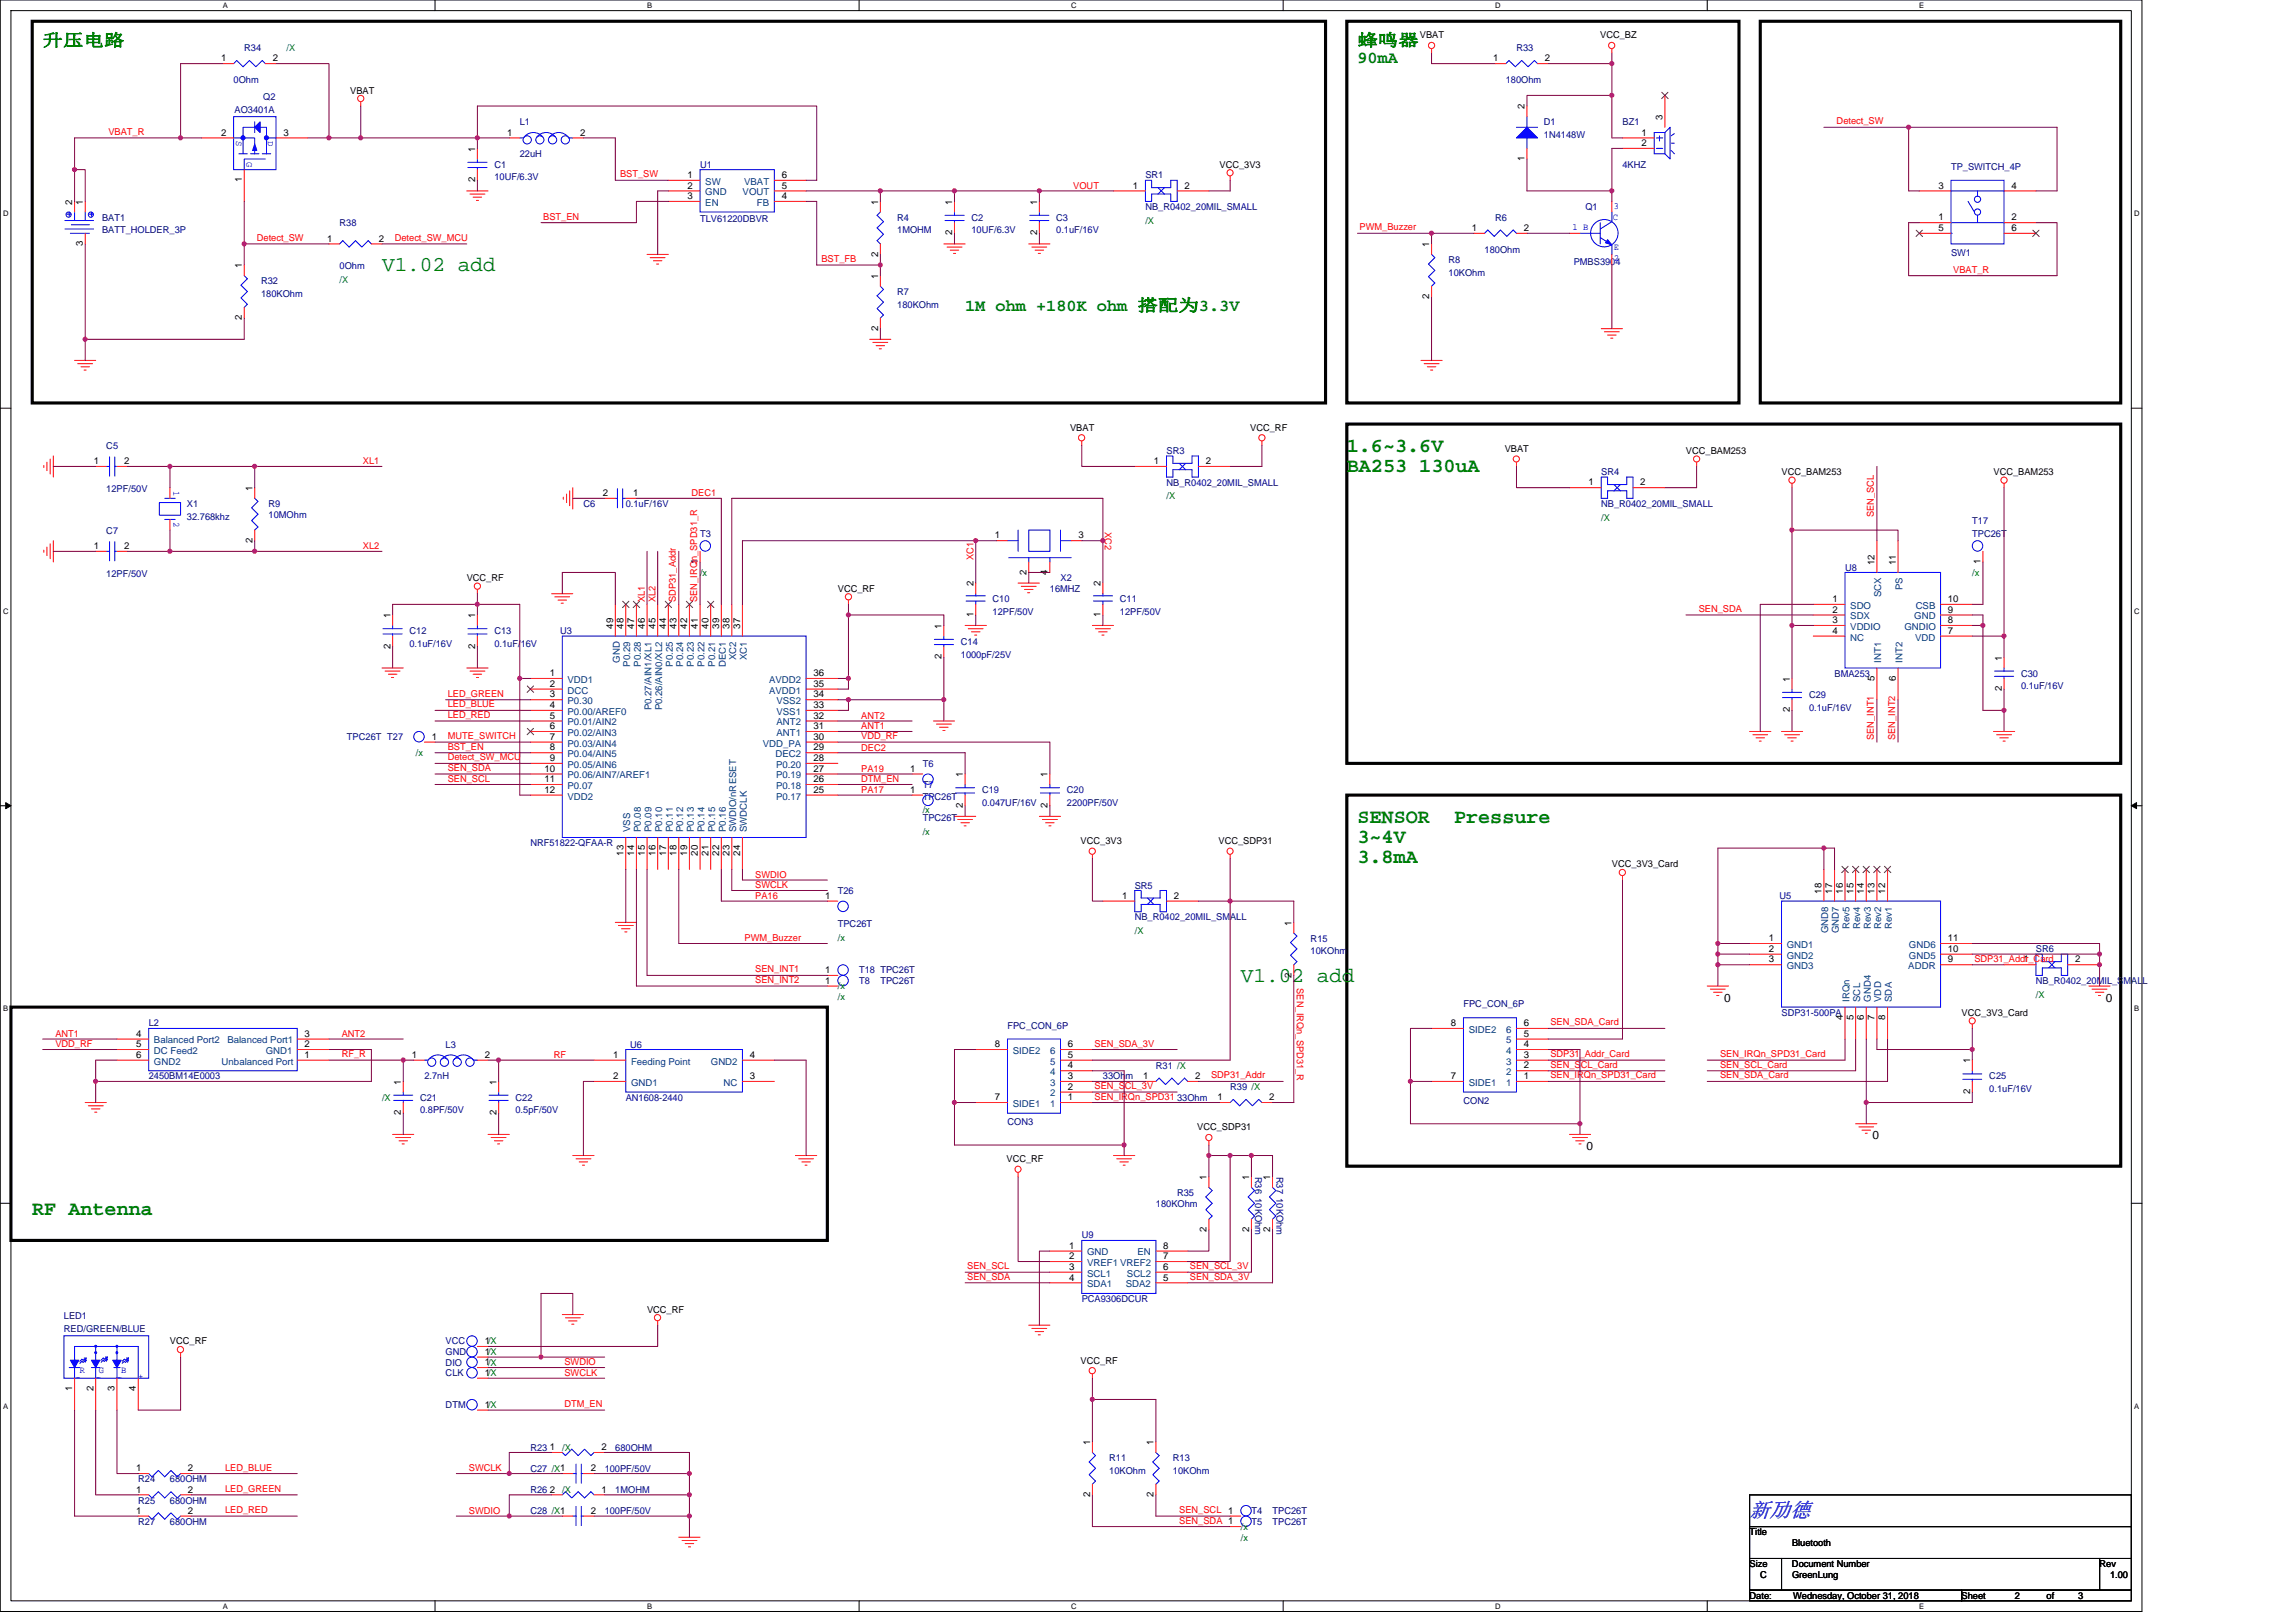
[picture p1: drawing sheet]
<svg xmlns="http://www.w3.org/2000/svg" width="297mm" height="210mm" viewBox="0 0 297 210" stroke-linecap="round" stroke-linejoin="round" font-family="sans-serif">
<defs><g id="words">
<text font-size="2.8" fill="#0080ff" x="226.4" y="196.3">新劢德</text>
<g font-size="2.7" fill="#008000">
<text x="49.4" y="35.1">V1.02 add</text>
<text x="160.5" y="127">V1.02 add</text>
</g>
<g font-size="2.6" fill="#008000">
<text x="174.2" y="58.4">1.6~3.6V</text>
<text x="174.2" y="61">BA253 130uA</text>
<text x="175.6" y="106.4">SENSOR</text>
<text x="188.1" y="106.4">Pressure</text>
<text x="175.6" y="109">3~4V</text>
<text x="175.6" y="111.6">3.8mA</text>
<text x="4.2" y="157.2">RF Antenna</text>
</g>
<g font-size="2.2" fill="#008000">
<text x="5.5" y="5.9">升压电路</text>
<text x="175.6" y="5.9">蜂鸣器</text>
<text x="175.6" y="8.1">90mA</text>
<text x="124.9" y="40.2">1M ohm +180K ohm 搭配为3.3V</text>
</g>
<g font-size="1.5">
<text x="223.1" y="129.6">0</text>
<text x="272.4" y="129.6">0</text>
<text x="205.2" y="148.8">0</text>
<text x="242.3" y="147.4">0</text>
</g>
<g font-size="1.2">
<text x="183.7" y="5">VBAT</text>
<text x="207" y="5">VCC_BZ</text>
<text x="28.6" y="7.9">1</text>
<text x="35.3" y="7.9">2</text>
<text x="193.2" y="7.9">1</text>
<text x="199.9" y="7.9">2</text>
<text x="28.6" y="17.5">2</text>
<text x="36.7" y="17.5">3</text>
<text x="45.3" y="12.1">VBAT</text>
<text x="65.6" y="17.5">1</text>
<text x="75.1" y="17.5">2</text>
<text x="197.2" y="14.1" transform="rotate(-90 197.2 14.1)">2</text>
<text x="212.4" y="17.5">1</text>
<text x="215.1" y="15.5" transform="rotate(-90 215.1 15.5)">3</text>
<text x="31.3" y="23.6" transform="rotate(-90 31.3 23.6)">1</text>
<text x="61.5" y="23.6" transform="rotate(-90 61.5 23.6)">2</text>
<text x="61.5" y="19.6" transform="rotate(-90 61.5 19.6)">1</text>
<text x="88.9" y="23">1</text>
<text x="101.1" y="23">6</text>
<text x="157.8" y="21.7">VCC_3V3</text>
<text x="197.2" y="20.8" transform="rotate(-90 197.2 20.8)">1</text>
<text x="212.4" y="18.9">2</text>
<text x="9.4" y="26.5" transform="rotate(-90 9.4 26.5)">2</text>
<text x="10.7" y="26.5" transform="rotate(-90 10.7 26.5)">1</text>
<text x="88.9" y="24.4">2</text>
<text x="88.9" y="25.8">3</text>
<text x="101.1" y="24.4">5</text>
<text x="101.1" y="25.8">4</text>
<text x="113.6" y="26.5" transform="rotate(-90 113.6 26.5)">1</text>
<text x="123.2" y="26.5" transform="rotate(-90 123.2 26.5)">1</text>
<text x="134.2" y="26.5" transform="rotate(-90 134.2 26.5)">1</text>
<text x="146.6" y="24.4">1</text>
<text x="153.2" y="24.4">2</text>
<text x="190.4" y="29.9">1</text>
<text x="197.1" y="29.9">2</text>
<text x="250.8" y="28.5">1</text>
<text x="250.8" y="24.4">3</text>
<text x="250.8" y="29.9">5</text>
<text x="260.2" y="28.5">2</text>
<text x="260.2" y="24.4">4</text>
<text x="260.2" y="29.9">6</text>
<text x="10.7" y="31.8" transform="rotate(-90 10.7 31.8)">3</text>
<text x="31.3" y="34.7" transform="rotate(-90 31.3 34.7)">1</text>
<text x="42.3" y="31.3">1</text>
<text x="49" y="31.3">2</text>
<text x="113.6" y="33.2" transform="rotate(-90 113.6 33.2)">2</text>
<text x="123.2" y="30.5" transform="rotate(-90 123.2 30.5)">2</text>
<text x="134.2" y="30.5" transform="rotate(-90 134.2 30.5)">2</text>
<text x="184.9" y="32" transform="rotate(-90 184.9 32)">1</text>
<text x="31.3" y="41.4" transform="rotate(-90 31.3 41.4)">2</text>
<text x="113.6" y="36.1" transform="rotate(-90 113.6 36.1)">1</text>
<text x="184.9" y="38.7" transform="rotate(-90 184.9 38.7)">2</text>
<text x="113.6" y="42.8" transform="rotate(-90 113.6 42.8)">2</text>
<text x="138.4" y="55.7">VBAT</text>
<text x="161.8" y="55.7">VCC_RF</text>
<text x="194.7" y="58.5">VBAT</text>
<text x="218.1" y="58.7">VCC_BAM253</text>
<text x="12.1" y="60">1</text>
<text x="16.1" y="60">2</text>
<text x="32.7" y="63.5" transform="rotate(-90 32.7 63.5)">1</text>
<text x="78" y="64.2">2</text>
<text x="81.9" y="64.2">1</text>
<text x="149.3" y="60">1</text>
<text x="156" y="60">2</text>
<text x="205.5" y="62.8">1</text>
<text x="212.2" y="62.8">2</text>
<text x="230.5" y="61.5">VCC_BAM253</text>
<text x="257.9" y="61.5">VCC_BAM253</text>
<text x="12.1" y="71">1</text>
<text x="16.1" y="71">2</text>
<text x="32.7" y="70.2" transform="rotate(-90 32.7 70.2)">2</text>
<text x="128.7" y="69.7">1</text>
<text x="139.5" y="69.7">3</text>
<text x="60.4" y="75.2">VCC_RF</text>
<text x="90.3" y="73" transform="rotate(-90 90.3 73)">1</text>
<text x="108.4" y="76.6">VCC_RF</text>
<text x="125.9" y="75.9" transform="rotate(-90 125.9 75.9)">2</text>
<text x="132.8" y="74.4" transform="rotate(-90 132.8 74.4)">2</text>
<text x="135.5" y="74.4" transform="rotate(-90 135.5 74.4)">4</text>
<text x="142.4" y="75.9" transform="rotate(-90 142.4 75.9)">2</text>
<text x="237.1" y="77.9">1</text>
<text x="242.5" y="73.1" transform="rotate(-90 242.5 73.1)">12</text>
<text x="245.3" y="73.1" transform="rotate(-90 245.3 73.1)">11</text>
<text x="252" y="77.9">10</text>
<text x="256.2" y="73" transform="rotate(-90 256.2 73)">1</text>
<text x="50.5" y="83.9" transform="rotate(-90 50.5 83.9)">2</text>
<text x="50.5" y="80" transform="rotate(-90 50.5 80)">1</text>
<text x="61.5" y="83.9" transform="rotate(-90 61.5 83.9)">2</text>
<text x="61.5" y="80" transform="rotate(-90 61.5 80)">1</text>
<text x="79.3" y="81.3" transform="rotate(-90 79.3 81.3)">49</text>
<text x="80.7" y="81.3" transform="rotate(-90 80.7 81.3)">48</text>
<text x="82" y="81.3" transform="rotate(-90 82 81.3)">47</text>
<text x="83.4" y="81.3" transform="rotate(-90 83.4 81.3)">46</text>
<text x="84.8" y="81.3" transform="rotate(-90 84.8 81.3)">45</text>
<text x="86.2" y="81.3" transform="rotate(-90 86.2 81.3)">44</text>
<text x="87.5" y="81.3" transform="rotate(-90 87.5 81.3)">43</text>
<text x="88.9" y="81.3" transform="rotate(-90 88.9 81.3)">42</text>
<text x="90.3" y="81.3" transform="rotate(-90 90.3 81.3)">41</text>
<text x="91.6" y="81.3" transform="rotate(-90 91.6 81.3)">40</text>
<text x="93" y="81.3" transform="rotate(-90 93 81.3)">39</text>
<text x="94.4" y="81.3" transform="rotate(-90 94.4 81.3)">38</text>
<text x="95.8" y="81.3" transform="rotate(-90 95.8 81.3)">37</text>
<text x="121.8" y="81.3" transform="rotate(-90 121.8 81.3)">1</text>
<text x="125.9" y="79.8" transform="rotate(-90 125.9 79.8)">1</text>
<text x="142.4" y="79.8" transform="rotate(-90 142.4 79.8)">1</text>
<text x="237.1" y="79.3">2</text>
<text x="237.1" y="80.6">3</text>
<text x="237.1" y="82">4</text>
<text x="252" y="79.3">9</text>
<text x="252" y="80.6">8</text>
<text x="252" y="82">7</text>
<text x="71.1" y="87.5">1</text>
<text x="71.1" y="88.9">2</text>
<text x="105.2" y="88.9">35</text>
<text x="105.2" y="87.5">36</text>
<text x="121.8" y="85.3" transform="rotate(-90 121.8 85.3)">2</text>
<text x="231.5" y="88.2" transform="rotate(-90 231.5 88.2)">1</text>
<text x="242.5" y="88.1" transform="rotate(-90 242.5 88.1)">5</text>
<text x="245.3" y="88.1" transform="rotate(-90 245.3 88.1)">6</text>
<text x="259" y="89.4" transform="rotate(-90 259 89.4)">2</text>
<text x="259" y="85.5" transform="rotate(-90 259 85.5)">1</text>
<text x="55.9" y="95.7">1</text>
<text x="71.1" y="90.2">3</text>
<text x="71.1" y="91.6">4</text>
<text x="71.1" y="93">5</text>
<text x="71.1" y="94.3">6</text>
<text x="71.1" y="95.7">7</text>
<text x="105.2" y="95.7">30</text>
<text x="105.2" y="94.3">31</text>
<text x="105.2" y="93">32</text>
<text x="105.2" y="91.6">33</text>
<text x="105.2" y="90.2">34</text>
<text x="231.5" y="92.2" transform="rotate(-90 231.5 92.2)">2</text>
<text x="70.4" y="99.8">10</text>
<text x="70.4" y="101.2">11</text>
<text x="71.1" y="97.1">8</text>
<text x="71.1" y="98.5">9</text>
<text x="105.2" y="101.2">26</text>
<text x="105.2" y="99.8">27</text>
<text x="105.2" y="98.5">28</text>
<text x="105.2" y="97.1">29</text>
<text x="117.7" y="99.8">1</text>
<text x="124.6" y="100.5" transform="rotate(-90 124.6 100.5)">1</text>
<text x="135.5" y="100.5" transform="rotate(-90 135.5 100.5)">1</text>
<text x="70.4" y="102.6">12</text>
<text x="105.2" y="102.6">25</text>
<text x="117.7" y="102.6">1</text>
<text x="124.6" y="104.5" transform="rotate(-90 124.6 104.5)">2</text>
<text x="135.5" y="104.5" transform="rotate(-90 135.5 104.5)">2</text>
<text x="80.7" y="110.7" transform="rotate(-90 80.7 110.7)">13</text>
<text x="82" y="110.7" transform="rotate(-90 82 110.7)">14</text>
<text x="83.4" y="110.7" transform="rotate(-90 83.4 110.7)">15</text>
<text x="84.8" y="110.7" transform="rotate(-90 84.8 110.7)">16</text>
<text x="86.2" y="110.7" transform="rotate(-90 86.2 110.7)">17</text>
<text x="87.5" y="110.7" transform="rotate(-90 87.5 110.7)">18</text>
<text x="88.9" y="110.7" transform="rotate(-90 88.9 110.7)">19</text>
<text x="90.3" y="110.7" transform="rotate(-90 90.3 110.7)">20</text>
<text x="91.6" y="110.7" transform="rotate(-90 91.6 110.7)">21</text>
<text x="93" y="110.7" transform="rotate(-90 93 110.7)">22</text>
<text x="94.4" y="110.7" transform="rotate(-90 94.4 110.7)">23</text>
<text x="95.8" y="110.7" transform="rotate(-90 95.8 110.7)">24</text>
<text x="139.8" y="109.2">VCC_3V3</text>
<text x="157.6" y="109.2">VCC_SDP31</text>
<text x="208.5" y="112.2">VCC_3V3_Card</text>
<text x="106.8" y="116.3">1</text>
<text x="145.2" y="116.3">1</text>
<text x="151.9" y="116.3">2</text>
<text x="167.1" y="119.8" transform="rotate(-90 167.1 119.8)">1</text>
<text x="235.7" y="115.6" transform="rotate(-90 235.7 115.6)">18</text>
<text x="237" y="115.6" transform="rotate(-90 237 115.6)">17</text>
<text x="238.4" y="115.6" transform="rotate(-90 238.4 115.6)">16</text>
<text x="239.8" y="115.6" transform="rotate(-90 239.8 115.6)">15</text>
<text x="241.1" y="115.6" transform="rotate(-90 241.1 115.6)">14</text>
<text x="242.5" y="115.6" transform="rotate(-90 242.5 115.6)">13</text>
<text x="243.9" y="115.6" transform="rotate(-90 243.9 115.6)">12</text>
<text x="106.8" y="125.9">1</text>
<text x="228.9" y="121.8">1</text>
<text x="228.9" y="123.1">2</text>
<text x="228.9" y="124.5">3</text>
<text x="252" y="124.5">9</text>
<text x="252" y="123.1">10</text>
<text x="252" y="121.8">11</text>
<text x="261.8" y="124.5">1</text>
<text x="268.5" y="124.5">2</text>
<text x="106.8" y="127.3">1</text>
<text x="167.1" y="126.5" transform="rotate(-90 167.1 126.5)">2</text>
<text x="238.4" y="132" transform="rotate(-90 238.4 132)">4</text>
<text x="239.8" y="132" transform="rotate(-90 239.8 132)">5</text>
<text x="241.1" y="132" transform="rotate(-90 241.1 132)">6</text>
<text x="242.5" y="132" transform="rotate(-90 242.5 132)">7</text>
<text x="243.9" y="132" transform="rotate(-90 243.9 132)">8</text>
<text x="253.8" y="131.4">VCC_3V3_Card</text>
<text x="17.6" y="136.9">6</text>
<text x="17.6" y="134.1">4</text>
<text x="17.6" y="135.5">5</text>
<text x="39.4" y="134.1">3</text>
<text x="39.4" y="136.9">1</text>
<text x="39.4" y="135.5">2</text>
<text x="53.3" y="136.9">1</text>
<text x="62.7" y="136.9">2</text>
<text x="79.3" y="136.9">1</text>
<text x="97" y="136.9">4</text>
<text x="128.7" y="135.5">8</text>
<text x="138.2" y="135.5">6</text>
<text x="138.2" y="136.9">5</text>
<text x="187.7" y="132.8">8</text>
<text x="197.1" y="132.8">6</text>
<text x="197.1" y="134.1">5</text>
<text x="197.1" y="135.5">4</text>
<text x="197.1" y="136.9">3</text>
<text x="254.9" y="137.6" transform="rotate(-90 254.9 137.6)">1</text>
<text x="51.9" y="140.3" transform="rotate(-90 51.9 140.3)">1</text>
<text x="64.2" y="140.3" transform="rotate(-90 64.2 140.3)">1</text>
<text x="79.3" y="139.6">2</text>
<text x="97" y="139.6">3</text>
<text x="128.7" y="142.3">7</text>
<text x="138.2" y="138.2">4</text>
<text x="138.2" y="139.6">3</text>
<text x="138.2" y="141">2</text>
<text x="138.2" y="142.3">1</text>
<text x="147.9" y="139.6">1</text>
<text x="154.6" y="139.6">2</text>
<text x="157.5" y="142.3">1</text>
<text x="164.2" y="142.3">2</text>
<text x="187.7" y="139.6">7</text>
<text x="197.1" y="138.2">2</text>
<text x="197.1" y="139.6">1</text>
<text x="254.9" y="141.6" transform="rotate(-90 254.9 141.6)">2</text>
<text x="51.9" y="144.3" transform="rotate(-90 51.9 144.3)">2</text>
<text x="64.2" y="144.3" transform="rotate(-90 64.2 144.3)">2</text>
<text x="154.9" y="146.2">VCC_SDP31</text>
<text x="130.2" y="150.3">VCC_RF</text>
<text x="156.1" y="152.7" transform="rotate(-90 156.1 152.7)">1</text>
<text x="161.6" y="152.7" transform="rotate(-90 161.6 152.7)">1</text>
<text x="164.3" y="152.7" transform="rotate(-90 164.3 152.7)">1</text>
<text x="138.3" y="161.6">1</text>
<text x="150.5" y="161.6">8</text>
<text x="156.1" y="159.4" transform="rotate(-90 156.1 159.4)">2</text>
<text x="161.6" y="159.4" transform="rotate(-90 161.6 159.4)">2</text>
<text x="164.3" y="159.4" transform="rotate(-90 164.3 159.4)">2</text>
<text x="138.3" y="162.9">2</text>
<text x="138.3" y="164.3">3</text>
<text x="138.3" y="165.7">4</text>
<text x="150.5" y="162.9">7</text>
<text x="150.5" y="165.7">5</text>
<text x="150.5" y="164.3">6</text>
<text x="22" y="173.9">VCC_RF</text>
<text x="62.7" y="173.9">1/X</text>
<text x="83.7" y="169.8">VCC_RF</text>
<text x="9.4" y="180" transform="rotate(-90 9.4 180)">1</text>
<text x="12.1" y="180" transform="rotate(-90 12.1 180)">2</text>
<text x="14.8" y="180" transform="rotate(-90 14.8 180)">3</text>
<text x="17.6" y="180" transform="rotate(-90 17.6 180)">4</text>
<text x="62.7" y="175.3">1/X</text>
<text x="62.7" y="176.6">1/X</text>
<text x="62.7" y="178">1/X</text>
<text x="139.8" y="176.4">VCC_RF</text>
<text x="62.7" y="182.1">1/X</text>
<text x="17.6" y="190.4">1</text>
<text x="24.3" y="190.4">2</text>
<text x="71.1" y="187.6">1</text>
<text x="76.4" y="190.4">2</text>
<text x="77.8" y="187.6">2</text>
<text x="141" y="187" transform="rotate(-90 141 187)">1</text>
<text x="149.2" y="187" transform="rotate(-90 149.2 187)">1</text>
<text x="17.6" y="195.9">1</text>
<text x="17.6" y="193.1">1</text>
<text x="24.3" y="195.9">2</text>
<text x="24.3" y="193.1">2</text>
<text x="71.1" y="193.1">2</text>
<text x="76.4" y="195.9">2</text>
<text x="77.8" y="193.1">1</text>
<text x="141" y="193.7" transform="rotate(-90 141 193.7)">2</text>
<text x="149.2" y="193.7" transform="rotate(-90 149.2 193.7)">2</text>
<text x="158.9" y="195.9">1</text>
<text x="226.4" y="198.6">Title</text>
<text x="226.4" y="202.8">Size</text>
<text x="231.8" y="202.8">Document Number</text>
<text x="231.8" y="200">Bluetooth</text>
<text x="271.6" y="202.8">Rev</text>
<text x="226.4" y="206.9">Date:</text>
<text x="227.7" y="204.1">C</text>
<text x="231.8" y="204.1">GreenLung</text>
<text x="232" y="206.9">Wednesday, October 31, 2018</text>
<text x="253.8" y="206.9">Sheet</text>
<text x="260.6" y="206.9">2</text>
<text x="264.8" y="206.9">of</text>
<text x="268.9" y="206.9">3</text>
<text x="273" y="204.1">1.00</text>
</g>
<g font-size="1.2" fill="#000080">
<text x="30.2" y="10.7">0Ohm</text>
<text x="31.6" y="6.6">R34</text>
<text x="194.8" y="10.7">180Ohm</text>
<text x="196.2" y="6.6">R33</text>
<text x="30.3" y="14.6">AO3401A</text>
<text x="34.1" y="12.9">Q2</text>
<text x="67.2" y="16.2">L1</text>
<text x="199.7" y="16.2">D1</text>
<text x="199.7" y="17.9">1N4148W</text>
<text x="209.9" y="16.2">BZ1</text>
<text x="64" y="21.7">C1</text>
<text x="64" y="23.3">10UF/6.3V</text>
<text x="67.2" y="20.3">22uH</text>
<text x="90.6" y="21.7">U1</text>
<text x="148.2" y="23.1">SR1</text>
<text x="209.9" y="21.7">4KHZ</text>
<text x="252.4" y="22">TP_SWITCH_4P</text>
<text x="13.2" y="28.6">BAT1</text>
<text x="43.9" y="29.3">R38</text>
<text x="90.6" y="28.7">TLV61220DBVR</text>
<text x="116.1" y="28.6">R4</text>
<text x="125.7" y="28.6">C2</text>
<text x="136.6" y="28.6">C3</text>
<text x="148.2" y="27.2">NB_R0402_20MIL_SMALL</text>
<text x="193.4" y="28.6">R6</text>
<text x="205.1" y="27.2">Q1</text>
<text x="13.2" y="30.2">BATT_HOLDER_3P</text>
<text x="43.9" y="34.9">0Ohm</text>
<text x="116.1" y="30.2">1MOHM</text>
<text x="125.7" y="30.2">10UF/6.3V</text>
<text x="136.6" y="30.2">0.1uF/16V</text>
<text x="187.4" y="34">R8</text>
<text x="187.4" y="35.7">10KOhm</text>
<text x="192.1" y="32.7">180Ohm</text>
<text x="203.6" y="34.3">PMBS3904</text>
<text x="252.4" y="33.1">SW1</text>
<text x="33.8" y="36.8">R32</text>
<text x="33.8" y="38.4">180KOhm</text>
<text x="116.1" y="38.2">R7</text>
<text x="116.1" y="39.8">180KOhm</text>
<text x="13.8" y="58">C5</text>
<text x="150.9" y="58.7">SR3</text>
<text x="13.8" y="63.7">12PF/50V</text>
<text x="24.2" y="65.6">X1</text>
<text x="34.8" y="65.6">R9</text>
<text x="75.5" y="65.6">C6</text>
<text x="81" y="65.6">0.1uF/16V</text>
<text x="150.9" y="62.8">NB_R0402_20MIL_SMALL</text>
<text x="207.2" y="61.5">SR4</text>
<text x="207.2" y="65.6">NB_R0402_20MIL_SMALL</text>
<text x="13.8" y="69">C7</text>
<text x="24.2" y="67.2">32.768khz</text>
<text x="34.8" y="67">10MOhm</text>
<text x="90.6" y="69.4">T3</text>
<text x="255.2" y="67.8">T17</text>
<text x="255.2" y="69.4">TPC26T</text>
<text x="13.8" y="74.6">12PF/50V</text>
<text x="128.4" y="77.9">C10</text>
<text x="135.8" y="76.6">16MHZ</text>
<text x="137.2" y="75.2">X2</text>
<text x="144.9" y="77.9">C11</text>
<text x="238.7" y="73.8">U8</text>
<text x="53" y="82">C12</text>
<text x="53" y="83.7">0.1uF/16V</text>
<text x="64" y="82">C13</text>
<text x="64" y="83.7">0.1uF/16V</text>
<text x="72.5" y="82">U3</text>
<text x="124.3" y="83.4">C14</text>
<text x="128.4" y="79.6">12PF/50V</text>
<text x="144.9" y="79.6">12PF/50V</text>
<text x="124.3" y="85.1">1000pF/25V</text>
<text x="237.3" y="87.5">BMA253</text>
<text x="261.5" y="87.5">C30</text>
<text x="261.5" y="89.2">0.1uF/16V</text>
<text x="44.9" y="95.8">TPC26T T27</text>
<text x="234" y="90.3">C29</text>
<text x="234" y="91.9">0.1uF/16V</text>
<text x="119.4" y="101.9">T7</text>
<text x="119.4" y="99.2">T6</text>
<text x="119.4" y="106.2">TPC26T</text>
<text x="119.4" y="103.4">TPC26T</text>
<text x="127.1" y="102.6">C19</text>
<text x="127.1" y="104.3">0.047UF/16V</text>
<text x="138" y="102.6">C20</text>
<text x="138" y="104.3">2200PF/50V</text>
<text x="68.6" y="109.5">NRF51822-QFAA-R</text>
<text x="108.4" y="115.7">T26</text>
<text x="108.4" y="119.9">TPC26T</text>
<text x="146.8" y="115">SR5</text>
<text x="146.8" y="119.1">NB_R0402_20MIL_SMALL</text>
<text x="230.2" y="116.3">U5</text>
<text x="111.1" y="125.9">T18 TPC26T</text>
<text x="169.6" y="121.8">R15</text>
<text x="169.6" y="123.5">10KOhm</text>
<text x="263.4" y="123.2">SR6</text>
<text x="111.1" y="127.3">T8</text>
<text x="113.9" y="127.3">TPC26T</text>
<text x="189.3" y="130.3">FPC_CON_6P</text>
<text x="230.5" y="131.4">SDP31-500PA</text>
<text x="263.4" y="127.3">NB_R0402_20MIL_SMALL</text>
<text x="19.2" y="132.8">L2</text>
<text x="57.7" y="135.6">L3</text>
<text x="81.5" y="135.6">U6</text>
<text x="130.3" y="133.1">FPC_CON_6P</text>
<text x="19.2" y="139.7">2450BM14E0003</text>
<text x="54.4" y="142.4">C21</text>
<text x="54.9" y="139.7">2.7nH</text>
<text x="66.7" y="142.4">C22</text>
<text x="81" y="142.4">AN1608-2440</text>
<text x="142.7" y="139.7">33Ohm</text>
<text x="149.5" y="138.3">R31 /X</text>
<text x="152.3" y="142.4">33Ohm</text>
<text x="159.1" y="141">R39 /X</text>
<text x="189.3" y="142.8">CON2</text>
<text x="257.4" y="139.7">C25</text>
<text x="257.4" y="141.3">0.1uF/16V</text>
<text x="54.4" y="144">0.8PF/50V</text>
<text x="66.7" y="144">0.5pF/50V</text>
<text x="130.3" y="145.6">CON3</text>
<text x="152.3" y="154.7">R35</text>
<text x="162.4" y="152.3" transform="rotate(90 162.4 152.3)">R36 10KOhm</text>
<text x="165.1" y="152.3" transform="rotate(90 165.1 152.3)">R37 10KOhm</text>
<text x="140" y="160.2">U9</text>
<text x="149.5" y="156.1">180KOhm</text>
<text x="8.3" y="170.6">LED1</text>
<text x="8.3" y="172.3">RED/GREEN/BLUE</text>
<text x="57.7" y="173.9">VCC</text>
<text x="140" y="168.5">PCA9306DCUR</text>
<text x="57.7" y="175.3">GND</text>
<text x="57.7" y="176.7">DIO</text>
<text x="57.7" y="178.1">CLK</text>
<text x="57.7" y="182.2">DTM</text>
<text x="17.9" y="191.8">R24</text>
<text x="22" y="191.8">680OHM</text>
<text x="68.6" y="190.4">C27 /X1</text>
<text x="68.6" y="187.7">R23</text>
<text x="78.2" y="190.4">100PF/50V</text>
<text x="79.6" y="187.7">680OHM</text>
<text x="143.5" y="189">R11</text>
<text x="143.5" y="190.7">10KOhm</text>
<text x="151.7" y="189">R13</text>
<text x="151.7" y="190.7">10KOhm</text>
<text x="17.9" y="197.3">R27</text>
<text x="17.9" y="194.5">R25</text>
<text x="22" y="197.3">680OHM</text>
<text x="22" y="194.5">680OHM</text>
<text x="68.6" y="195.9">C28 /X1</text>
<text x="68.6" y="193.1">R26</text>
<text x="78.2" y="195.9">100PF/50V</text>
<text x="79.6" y="193.1">1MOHM</text>
<text x="161.9" y="197.3">T5</text>
<text x="161.9" y="195.9">T4</text>
<text x="164.6" y="197.3">TPC26T</text>
<text x="164.6" y="195.9">TPC26T</text>
</g>
<g font-size="1.2" fill="#008040">
<text x="37.1" y="6.6">/X</text>
<text x="43.9" y="36.7">/X</text>
</g>
<g font-size="1.2" fill="#f00">
<text x="14" y="17.5">VBAT_R</text>
<text x="237.6" y="16.1">Detect_SW</text>
<text x="80.2" y="22.9">BST_SW</text>
<text x="70.3" y="28.4">BST_EN</text>
<text x="138.8" y="24.4">VOUT</text>
<text x="175.9" y="29.8">PWM_Buzzer</text>
<text x="33.2" y="31.2">Detect_SW</text>
<text x="51.1" y="31.2">Detect_SW_MCU</text>
<text x="106.3" y="33.9">BST_FB</text>
<text x="252.7" y="35.3">VBAT_R</text>
<text x="46.9" y="60.1">XL1</text>
<text x="89.5" y="64.2">DEC1</text>
<text x="46.9" y="71.1">XL2</text>
<text x="143" y="68.9" transform="rotate(90 143 68.9)">XC2</text>
<text x="242.4" y="66.9" transform="rotate(-90 242.4 66.9)">SEN_SCL</text>
<text x="83.4" y="77.9" transform="rotate(-90 83.4 77.9)">XL1</text>
<text x="84.8" y="77.9" transform="rotate(-90 84.8 77.9)">XL2</text>
<text x="87.4" y="77.9" transform="rotate(-90 87.4 77.9)">SDP31_Addr</text>
<text x="90.2" y="77.9" transform="rotate(-90 90.2 77.9)">SEN_IRQn_SPD31_R</text>
<text x="126" y="72.4" transform="rotate(-90 126 72.4)">XC1</text>
<text x="219.8" y="79.2">SEN_SDA</text>
<text x="57.9" y="91.5">LED_BLUE</text>
<text x="57.9" y="95.6">MUTE_SWITCH</text>
<text x="57.9" y="92.9">LED_RED</text>
<text x="57.9" y="90.1">LED_GREEN</text>
<text x="111.4" y="94.4">ANT1</text>
<text x="111.4" y="93">ANT2</text>
<text x="111.4" y="95.6">VDD_RF</text>
<text x="242.4" y="95.7" transform="rotate(-90 242.4 95.7)">SEN_INT1</text>
<text x="245.2" y="95.7" transform="rotate(-90 245.2 95.7)">SEN_INT2</text>
<text x="57.9" y="97">BST_EN</text>
<text x="57.9" y="99.8">SEN_SDA</text>
<text x="57.9" y="101.1">SEN_SCL</text>
<text x="57.9" y="98.4">Detect_SW_MCU</text>
<text x="111.4" y="97.1">DEC2</text>
<text x="111.4" y="101.1">DTM_EN</text>
<text x="111.4" y="99.9">PA19</text>
<text x="111.4" y="102.6">PA17</text>
<text x="97.7" y="113.6">SWDIO</text>
<text x="97.7" y="114.9">SWCLK</text>
<text x="97.7" y="116.3">PA16</text>
<text x="96.3" y="121.7">PWM_Buzzer</text>
<text x="97.7" y="125.8">SEN_INT1</text>
<text x="255.4" y="124.4">SDP31_Addr_Card</text>
<text x="97.7" y="127.2">SEN_INT2</text>
<text x="167.8" y="127.8" transform="rotate(90 167.8 127.8)">SEN_IRQn_SPD31_R</text>
<text x="7.2" y="134.2">ANT1</text>
<text x="7.2" y="135.4">VDD_RF</text>
<text x="44.2" y="134.2">ANT2</text>
<text x="44.2" y="136.8">RF_R</text>
<text x="71.6" y="136.9">RF</text>
<text x="141.6" y="135.4">SEN_SDA_3V</text>
<text x="200.6" y="132.7">SEN_SDA_Card</text>
<text x="200.6" y="136.8">SDP31_Addr_Card</text>
<text x="222.5" y="136.8">SEN_IRQn_SPD31_Card</text>
<text x="141.6" y="142.3">SEN_IRQn_SPD31</text>
<text x="141.6" y="140.9">SEN_SCL_3V</text>
<text x="156.7" y="139.5">SDP31_Addr</text>
<text x="200.6" y="139.5">SEN_IRQn_SPD31_Card</text>
<text x="200.6" y="138.2">SEN_SCL_Card</text>
<text x="222.5" y="139.5">SEN_SDA_Card</text>
<text x="222.5" y="138.2">SEN_SCL_Card</text>
<text x="125.1" y="164.2">SEN_SCL</text>
<text x="125.1" y="165.6">SEN_SDA</text>
<text x="153.9" y="164.2">SEN_SCL_3V</text>
<text x="153.9" y="165.6">SEN_SDA_3V</text>
<text x="73" y="176.7">SWDIO</text>
<text x="73" y="178">SWCLK</text>
<text x="73" y="182.1">DTM_EN</text>
<text x="29.1" y="190.3">LED_BLUE</text>
<text x="60.7" y="190.4">SWCLK</text>
<text x="29.1" y="193">LED_GREEN</text>
<text x="29.1" y="195.8">LED_RED</text>
<text x="60.7" y="195.9">SWDIO</text>
<text x="152.6" y="197.1">SEN_SDA 1</text>
<text x="152.6" y="195.8">SEN_SCL</text>
</g>
<g font-size="1.2" fill="#00f">
<text x="30.5" y="18.2" transform="rotate(90 30.5 18.2)">S</text>
<text x="31.9" y="21" transform="rotate(90 31.9 21)">G</text>
<text x="34.6" y="18.2" transform="rotate(90 34.6 18.2)">D</text>
<text x="203.5" y="29.8">1 B</text>
<text x="208.7" y="28.4">C</text>
<text x="208.8" y="27">3</text>
<text x="208.8" y="32.4">E</text>
<text x="208.8" y="33.8">2</text>
<text x="22.4" y="63.5" transform="rotate(90 22.4 63.5)">1</text>
<text x="22.4" y="67.5" transform="rotate(90 22.4 67.5)">2</text>
<text x="9.8" y="178.6">-</text>
<text x="10.3" y="177.6">R</text>
<text x="12.4" y="178.6">-</text>
<text x="12.8" y="177.6">G</text>
<text x="15.1" y="178.6">-</text>
<text x="15.7" y="177.6">B</text>
<text x="17.9" y="178.5">+</text>
</g>
<g font-size="1.2" fill="#004080">
<text x="91.2" y="23.9">SW</text>
<text x="96.3" y="23.9">VBAT</text>
<text x="91.2" y="25.3">GND</text>
<text x="91.2" y="26.6">EN</text>
<text x="96.1" y="25.3">VOUT</text>
<text x="97.9" y="26.6">FB</text>
<text x="243.4" y="77.3" transform="rotate(-90 243.4 77.3)">SCX</text>
<text x="246.1" y="76.4" transform="rotate(-90 246.1 76.4)">PS</text>
<text x="239.4" y="78.8">SDO</text>
<text x="239.4" y="80.1">SDX</text>
<text x="239.4" y="81.5">VDDIO</text>
<text x="239.4" y="82.9">NC</text>
<text x="246.4" y="81.5">GNDIO</text>
<text x="247.6" y="80.1">GND</text>
<text x="247.8" y="82.9">VDD</text>
<text x="247.8" y="78.8">CSB</text>
<text x="73.4" y="88.3">VDD1</text>
<text x="73.4" y="89.7">DCC</text>
<text x="80.2" y="85.8" transform="rotate(-90 80.2 85.8)">GND</text>
<text x="81.5" y="86.2" transform="rotate(-90 81.5 86.2)">P0.29</text>
<text x="82.9" y="86.2" transform="rotate(-90 82.9 86.2)">P0.28</text>
<text x="87" y="86.2" transform="rotate(-90 87 86.2)">P0.25</text>
<text x="88.4" y="86.2" transform="rotate(-90 88.4 86.2)">P0.24</text>
<text x="89.8" y="86.2" transform="rotate(-90 89.8 86.2)">P0.23</text>
<text x="91.1" y="86.2" transform="rotate(-90 91.1 86.2)">P0.22</text>
<text x="92.5" y="86.2" transform="rotate(-90 92.5 86.2)">P0.21</text>
<text x="93.9" y="86.3" transform="rotate(-90 93.9 86.3)">DEC1</text>
<text x="95.2" y="85.4" transform="rotate(-90 95.2 85.4)">XC2</text>
<text x="96.6" y="85.4" transform="rotate(-90 96.6 85.4)">XC1</text>
<text x="99.5" y="89.7">AVDD1</text>
<text x="99.5" y="88.3">AVDD2</text>
<text x="243.4" y="85.7" transform="rotate(-90 243.4 85.7)">INT1</text>
<text x="246.1" y="85.7" transform="rotate(-90 246.1 85.7)">INT2</text>
<text x="73.4" y="91.1">P0.30</text>
<text x="73.4" y="92.5">P0.00/AREF0</text>
<text x="73.4" y="93.9">P0.01/AIN2</text>
<text x="73.4" y="95.2">P0.02/AIN3</text>
<text x="84.3" y="91.9" transform="rotate(-90 84.3 91.9)">P0.27/AIN1/XL1</text>
<text x="85.7" y="91.9" transform="rotate(-90 85.7 91.9)">P0.26/AIN0/XL2</text>
<text x="100.5" y="95.2">ANT1</text>
<text x="100.5" y="93.9">ANT2</text>
<text x="100.5" y="92.5">VSS1</text>
<text x="100.5" y="91.1">VSS2</text>
<text x="73.4" y="96.6">P0.03/AIN4</text>
<text x="73.4" y="98">P0.04/AIN5</text>
<text x="73.4" y="99.3">P0.05/AIN6</text>
<text x="73.4" y="100.7">P0.06/AIN7/AREF1</text>
<text x="98.7" y="96.6">VDD_PA</text>
<text x="100.3" y="98">DEC2</text>
<text x="100.4" y="100.7">P0.19</text>
<text x="100.4" y="99.3">P0.20</text>
<text x="73.4" y="102.1">P0.07</text>
<text x="73.4" y="103.4">VDD2</text>
<text x="81.5" y="107.7" transform="rotate(-90 81.5 107.7)">VSS</text>
<text x="82.9" y="107.7" transform="rotate(-90 82.9 107.7)">P0.08</text>
<text x="84.3" y="107.7" transform="rotate(-90 84.3 107.7)">P0.09</text>
<text x="85.7" y="107.7" transform="rotate(-90 85.7 107.7)">P0.10</text>
<text x="87" y="107.7" transform="rotate(-90 87 107.7)">P0.11</text>
<text x="88.4" y="107.7" transform="rotate(-90 88.4 107.7)">P0.12</text>
<text x="89.8" y="107.7" transform="rotate(-90 89.8 107.7)">P0.13</text>
<text x="91.1" y="107.7" transform="rotate(-90 91.1 107.7)">P0.14</text>
<text x="92.5" y="107.7" transform="rotate(-90 92.5 107.7)">P0.15</text>
<text x="93.9" y="107.7" transform="rotate(-90 93.9 107.7)">P0.16</text>
<text x="95.2" y="107.7" transform="rotate(-90 95.2 107.7)">SWDIO/nRESET</text>
<text x="96.6" y="107.7" transform="rotate(-90 96.6 107.7)">SWDCLK</text>
<text x="100.4" y="103.4">P0.17</text>
<text x="100.4" y="102.1">P0.18</text>
<text x="231.2" y="122.6">GND1</text>
<text x="231.2" y="124">GND2</text>
<text x="231.2" y="125.4">GND3</text>
<text x="236.5" y="120.8" transform="rotate(-90 236.5 120.8)">GND8</text>
<text x="237.9" y="120.8" transform="rotate(-90 237.9 120.8)">GND7</text>
<text x="239.3" y="120.2" transform="rotate(-90 239.3 120.2)">Rev5</text>
<text x="240.6" y="120.2" transform="rotate(-90 240.6 120.2)">Rev4</text>
<text x="242" y="120.2" transform="rotate(-90 242 120.2)">Rev3</text>
<text x="243.4" y="120.2" transform="rotate(-90 243.4 120.2)">Rev2</text>
<text x="244.8" y="120.2" transform="rotate(-90 244.8 120.2)">Rev1</text>
<text x="246.9" y="125.4">ADDR</text>
<text x="247" y="124">GND5</text>
<text x="247" y="122.6">GND6</text>
<text x="239.3" y="129.6" transform="rotate(-90 239.3 129.6)">IRQn</text>
<text x="240.6" y="129.6" transform="rotate(-90 240.6 129.6)">SCL</text>
<text x="242" y="129.6" transform="rotate(-90 242 129.6)">GND4</text>
<text x="243.4" y="129.6" transform="rotate(-90 243.4 129.6)">VDD</text>
<text x="244.8" y="129.6" transform="rotate(-90 244.8 129.6)">SDA</text>
<text x="19.9" y="137.7">GND2</text>
<text x="19.9" y="135">Balanced Port2</text>
<text x="19.9" y="136.4">DC Feed2</text>
<text x="28.7" y="137.7">Unbalanced Port</text>
<text x="29.4" y="135">Balanced Port1</text>
<text x="34.4" y="136.4">GND1</text>
<text x="81.6" y="137.7">Feeding Point</text>
<text x="92" y="137.7">GND2</text>
<text x="131" y="136.4">SIDE2</text>
<text x="135.8" y="136.4">6</text>
<text x="135.8" y="137.7">5</text>
<text x="190" y="133.6">SIDE2</text>
<text x="194.8" y="133.6">6</text>
<text x="194.8" y="135">5</text>
<text x="194.8" y="136.4">4</text>
<text x="194.8" y="137.7">3</text>
<text x="81.6" y="140.5">GND1</text>
<text x="93.6" y="140.5">NC</text>
<text x="131" y="143.2">SIDE1</text>
<text x="135.8" y="139.1">4</text>
<text x="135.8" y="140.5">3</text>
<text x="135.8" y="141.9">2</text>
<text x="135.8" y="143.2">1</text>
<text x="190" y="140.5">SIDE1</text>
<text x="194.8" y="139.1">2</text>
<text x="194.8" y="140.5">1</text>
<text x="140.6" y="162.4">GND</text>
<text x="140.6" y="163.8">VREF1 VREF2</text>
<text x="140.6" y="165.2">SCL1</text>
<text x="140.6" y="166.5">SDA1</text>
<text x="145.6" y="166.5">SDA2</text>
<text x="145.8" y="165.2">SCL2</text>
<text x="147.1" y="162.4">EN</text>
</g>
<g font-size="1.2" fill="#008000">
<text x="148.2" y="29">/X</text>
<text x="150.9" y="64.6">/X</text>
<text x="207.2" y="67.4">/X</text>
<text x="90.6" y="74.5">/x</text>
<text x="255.2" y="74.5">/x</text>
<text x="53.8" y="97.8">/x</text>
<text x="119.4" y="108">/x</text>
<text x="119.4" y="105.2">/x</text>
<text x="108.4" y="121.7">/x</text>
<text x="146.8" y="120.9">/X</text>
<text x="108.4" y="129.4">/x</text>
<text x="108.4" y="128">/x</text>
<text x="263.4" y="129.1">/X</text>
<text x="49.4" y="142.4">/X</text>
<text x="72.7" y="187.7">/X</text>
<text x="72.7" y="193.1">/X</text>
<text x="160.5" y="198">/x</text>
<text x="160.5" y="199.3">/x</text>
</g>
<g font-size="1">
<text x="28.8" y="1">A</text>
<text x="83.7" y="1">B</text>
<text x="138.6" y="1">C</text>
<text x="193.4" y="1">D</text>
<text x="248.3" y="1">E</text>
<text x=".4" y="28">D</text>
<text x="276.1" y="28">D</text>
<text x=".4" y="79.4">C</text>
<text x="276.1" y="79.4">C</text>
<text x=".4" y="130.9">B</text>
<text x="276.1" y="130.9">B</text>
<text x=".4" y="182.3">A</text>
<text x="276.1" y="182.3">A</text>
<text x="28.8" y="208.2">A</text>
<text x="83.7" y="208.2">B</text>
<text x="138.6" y="208.2">C</text>
<text x="193.4" y="208.2">D</text>
<text x="248.3" y="208.2">E</text>
</g>
</g></defs>
<path d="M0 0h277.1v208.5h-277.1zM1.4 1.4h274.3v205.7h-274.3z" fill="none" stroke="#000" stroke-width=".13"/>
<g fill="#fff">
<path d="M28.8 .1h.7v1.1h-.7z"/>
<path d="M28.8 207.3h.7v1.1h-.7z"/>
</g>
<path d="M56.3 0v1.4M56.3 207.1v1.4" fill="none" stroke="#000" stroke-width=".13"/>
<g fill="#fff">
<path d="M83.7 .1h.7v1.1h-.7z"/>
<path d="M83.7 207.3h.7v1.1h-.7z"/>
</g>
<path d="M111.1 0v1.4M111.1 207.1v1.4" fill="none" stroke="#000" stroke-width=".13"/>
<g fill="#fff">
<path d="M138.6 .1h.7v1.1h-.7z"/>
<path d="M138.6 207.3h.7v1.1h-.7z"/>
</g>
<path d="M166 0v1.4M166 207.1v1.4" fill="none" stroke="#000" stroke-width=".13"/>
<g fill="#fff">
<path d="M193.4 .1h.7v1.1h-.7z"/>
<path d="M193.4 207.3h.7v1.1h-.7z"/>
</g>
<path d="M220.9 0v1.4M220.9 207.1v1.4" fill="none" stroke="#000" stroke-width=".13"/>
<g fill="#fff">
<path d="M248.3 .1h.7v1.1h-.7z"/>
<path d="M248.3 207.3h.7v1.1h-.7z"/>
<path d="M.4 27.1h.7v1.1h-.7z"/>
<path d="M276.1 27.1h.7v1.1h-.7z"/>
<path d="M.4 78.5h.7v1.1h-.7z"/>
<path d="M276.1 78.5h.7v1.1h-.7z"/>
</g>
<path d="M0 52.8h1.4M275.7 52.8h1.4" fill="none" stroke="#000" stroke-width=".13"/>
<g fill="#fff">
<path d="M.4 130h.7v1.1h-.7z"/>
<path d="M276.1 130h.7v1.1h-.7z"/>
</g>
<path d="M0 104.2h1.4M275.7 104.2h1.4" fill="none" stroke="#000" stroke-width=".13"/>
<path d="M.7 103.8l.7 .4-.7 .4zM275.7 104.2l.7-.4v.8z" fill="#000" stroke="#000" stroke-width=".13"/>
<g fill="#fff">
<path d="M.4 181.4h.7v1.1h-.7z"/>
<path d="M276.1 181.4h.7v1.1h-.7z"/>
</g>
<path d="M0 155.7h1.4M275.7 155.7h1.4M226.4 193.4h49.3v4.1h-49.3zM226.4 197.5h49.3v4.1h-49.3zM226.4 201.6h4.1v4.1h-4.1zM226.4 205.7h27.4v1.4h-27.4zM230.5 201.6h41.1v4.1h-41.1zM253.8 205.7h21.9v1.4h-21.9zM271.6 201.6h4.1v4.1h-4.1z" fill="none" stroke="#000" stroke-width=".13"/>
<path d="M4.2 2.8h167.3v49.3h-167.3zM174.2 2.8h50.8v49.3h-50.8zM227.7 2.8h46.7v49.3h-46.7zM174.2 54.9h100.2v43.9h-100.2zM174.2 102.9h100.2v48h-100.2zM1.4 130.3h105.6v30.2h-105.6z" fill="none" stroke="#000" stroke-width=".4"/>
<g fill="none" stroke="#f00" stroke-width=".13">
<path d="M26.1 17.8h4.1M28.8 8.2h1.4M34.3 8.2h1.4M35.7 17.8h4.1M46.7 13.2v.5M61.8 19.2v1.4M65.9 17.8h1.3M74.1 17.8h1.4M185.2 6.3v.6M193.4 8.2h1.4M197.5 19.2v1.4M197.5 13.7v1.4"/>
<path d="M198.9 8.2h1.4M208.5 6.3v.6M209.9 17.8h4.1M209.9 19.2h4.1M215.4 12.3v4.2M9.6 26.1v1.3M11 26.1v1.3M11 30.2v1.4M31.6 34.3v1.4M31.6 39.8v1.3M31.6 21.9v4.2M42.6 31.6h1.3"/>
<path d="M48 31.6h1.4M60.4 24.7h2.7M60.8 25.1h1.9M61.2 25.5h1.1M61.6 25.9h.3M61.8 21.9v1.4M83.7 32.9h2.8M84.1 33.3h1.9M84.5 33.7h1.1M84.9 34.2h.3M86.5 23.3h4.1M86.5 24.7h4.1"/>
<path d="M86.5 26.1h4.1M100.2 26.1h4.1M100.2 24.7h4.1M100.2 23.3h4.1M113.9 26.1v1.3M113.9 31.6v1.3M113.9 35.7v1.3M122.1 31.6h2.8M122.5 32h2M122.9 32.4h1.1M123.4 32.8h.2M123.5 26.1v1.3"/>
<path d="M123.5 28.8v1.4M133.1 31.6h2.7M133.5 32h1.9M133.9 32.4h1.1M134.3 32.8h.3M134.5 26.1v1.3M134.5 28.8v1.4M144.1 24.7h4.1M152.3 24.7h4.1M159.1 22.8v.5M185.2 31.6v1.3M185.2 37v1.4"/>
<path d="M190.7 30.2h1.4M196.2 30.2h1.3M203 30.2h1.4M208.5 26.1v1.3M208.5 32.9v1.4M248.3 28.8h4.1M248.3 24.7h4.1M248.3 30.2h4.1M259.3 28.8h4.1M259.3 24.7h4.1M259.3 30.2h4.1M6.1 59.8v1.1"/>
<path d="M6.5 59.4v1.9M6.9 59v2.7M9.6 46.6h2.8M10.1 47.1h1.9M10.5 47.5h1.1M10.9 47.9h.3M112.5 43.9h2.7M112.9 44.3h1.9M113.3 44.7h1.1M113.7 45.1h.3M113.9 41.1v1.4M140 57.1v.5"/>
<path d="M163.3 57.1v.5M183.8 46.6h2.8M184.3 47.1h1.9M184.7 47.5h1.1M185.1 47.9h.3M196.2 59.8v.5M207.2 42.5h2.7M207.6 42.9h1.9M208 43.3h1.1M208.4 43.8h.3M219.5 59.8v.5M5.7 60.2v.3"/>
<path d="M5.7 71.2v.3M6.1 70.8v1.1M6.5 70.4v1.9M6.9 70v2.7M12.4 60.3h1.4M12.4 71.3h1.4M15.1 60.3h1.4M15.1 71.3h1.4M22 63.1v1.4M22 67.2v1.4M33 63.1v1.4M33 68.6v1.4"/>
<path d="M50.8 79.6v1.3M61.8 76.3v.5M61.8 79.6v1.3M71.4 76.8h2.7M71.8 77.2h1.9M72.2 77.6h1.1M72.6 78h.3M72.9 64.3v.3M73.3 63.9v1.1M73.7 63.5v1.9M74.1 63.1v2.7M78.2 64.5h1.4"/>
<path d="M79.6 78.2v4.1M81 64.5h1.3M81 78.2v4.1M82.3 78.2v4.1M83.7 78.2v4.1M85.1 78.2v4.1M86.5 78.2v4.1M87.8 78.2v4.1M89.2 78.2v4.1M90.6 71.3v1.4M90.6 78.2v4.1M91.9 78.2v4.1"/>
<path d="M93.3 78.2v4.1M94.7 78.2v4.1M96.1 78.2v4.1M109.8 77.6v.6M126.2 78.2v1.4M126.2 75.4v1.4M129 70h1.3M131.7 75.4h2.8M132.1 75.9h1.9M132.5 76.3h1.1M132.9 76.7h.3M133.1 72.7v1.4"/>
<path d="M135.8 72.7v1.4M138.6 70h1.4M142.7 78.2v1.4M142.7 75.4v1.4M146.8 60.3h4.1M155 60.3h4.1M203 63.1h4.2M211.3 63.1h4.1M231.8 62.5v.6M234.6 78.2h4.1M234.6 79.6h4.1M242.8 70v4.1"/>
<path d="M245.6 70v4.1M251.1 79.6h4.1M251.1 78.2h4.1M256.5 71.3v1.4M259.3 62.5v.6M49.4 86.4h2.8M49.8 86.8h1.9M50.2 87.2h1.1M50.6 87.7h.3M50.8 82.3v1.4M54.9 96h1.4M60.4 86.4h2.7"/>
<path d="M60.8 86.8h1.9M61.2 87.2h1.1M61.6 87.7h.3M61.8 82.3v1.4M68.6 87.8h4.1M68.6 89.2h4.1M68.6 90.5h4.1M68.6 91.9h4.1M68.6 93.3h4.1M68.6 94.6h4.1M68.6 96h4.1M68.6 97.4h4.1"/>
<path d="M68.6 98.8h4.1M104.3 98.8h4.1M104.3 97.4h4.1M104.3 96h4.1M104.3 94.6h4.1M104.3 93.3h4.1M104.3 91.9h4.1M104.3 90.5h4.1M104.3 89.2h4.1M104.3 87.8h4.1M120.8 93.3h2.7M121.2 93.7h1.9"/>
<path d="M121.6 94.1h1.1M122 94.5h.3M122.1 80.9v1.4M122.1 83.7v1.3M124.9 80.9h2.7M125.3 81.3h1.9M125.7 81.7h1.1M126.1 82.2h.3M141.3 80.9h2.8M141.7 81.3h2M142.1 81.7h1.1M142.6 82.2h.2"/>
<path d="M226.4 94.6h2.7M226.8 95.1h1.9M227.2 95.5h1.1M227.6 95.9h.3M230.5 94.6h2.7M230.9 95.1h1.9M231.3 95.5h1.1M231.7 95.9h.3M231.8 87.8v1.4M231.8 90.5v1.4M234.6 80.9h4.1M234.6 82.3h4.1"/>
<path d="M242.8 86.4v4.1M245.6 86.4v4.1M251.1 82.3h4.1M251.1 80.9h4.1M257.9 94.6h2.7M258.3 95.1h1.9M258.7 95.5h1.1M259.1 95.9h.3M259.3 85v1.4M259.3 87.8v1.4M68.6 100.1h4.1M68.6 101.5h4.1"/>
<path d="M68.6 102.9h4.1M79.6 119.3h2.7M80 119.7h1.9M81 108.4v4.1M82.3 108.4v4.1M83.7 108.4v4.1M85.1 108.4v4.1M86.5 108.4v4.1M87.8 108.4v4.1M89.2 108.4v4.1M90.6 108.4v4.1M91.9 108.4v4.1"/>
<path d="M93.3 108.4v4.1M94.7 108.4v4.1M96.1 108.4v4.1M104.3 102.9h4.1M104.3 101.5h4.1M104.3 100.1h4.1M107 116.6h1.4M118 102.9h1.4M118 100.1h1.4M123.5 105.6h2.7M123.9 106h1.9M124.3 106.4h1.1"/>
<path d="M124.7 106.8h.3M124.9 100.1v1.4M124.9 102.9v1.3M134.5 105.6h2.7M134.9 106h1.9M135.3 106.4h1.1M135.7 106.8h.3M135.8 100.1v1.4M135.8 102.9v1.3M141.3 110.6v.5M142.7 116.6h4.1M150.9 116.6h4.1"/>
<path d="M159.1 110.6v.5M167.4 119.3v1.4M209.9 113.3v.6M236 112.5v4.1M237.3 112.5v4.1M238.7 112.5v4.1M240.1 112.5v4.1M241.4 112.5v4.1M242.8 112.5v4.1M244.2 112.5v4.1M15.1 137.2h4.1M15.1 134.4h4.1"/>
<path d="M15.1 135.8h4.1M38.5 137.2h4.1M38.5 135.8h4.1M38.5 134.4h4.1M52.2 139.9v1.4M53.5 137.2h1.4M61.8 137.2h1.3M64.5 139.9v1.4M76.9 137.2h4.1M76.9 139.9h4.1M80.4 120.2h1.1M80.8 120.6h.3"/>
<path d="M96.1 139.9h4.1M96.1 137.2h4.1M107 127.6h1.4M107 126.2h1.4M126.2 135.8h4.1M137.2 135.8h4.1M137.2 137.2h4.1M137.2 138.5h4.1M137.2 139.9h4.1M148.2 139.9h1.3M153.7 139.9h1.3M167.4 124.8v1.4"/>
<path d="M185.2 139.9h4.1M185.2 133.1h4.1M196.2 133.1h4.1M196.2 134.4h4.1M196.2 135.8h4.1M196.2 137.2h4.1M196.2 138.5h4.1M196.2 139.9h4.1M220.9 127.6h2.7M221.3 128h1.9M221.7 128.4h1.1M222.1 128.8h.3"/>
<path d="M226.4 122.1h4.1M226.4 123.4h4.1M226.4 124.8h4.1M238.7 130.3v4.1M240.1 130.3v4.1M241.4 130.3v4.1M242.8 130.3v4.1M244.2 130.3v4.1M251.1 124.8h4.1M251.1 123.4h4.1M251.1 122.1h4.1M255.2 132.5v.6"/>
<path d="M255.2 137.2v1.3M255.2 139.9v1.4M259.3 124.8h4.1M267.5 124.8h4.1M270.3 127.6h2.7M270.7 128h1.9M271.1 128.4h1.1M271.5 128.8h.3M11 142.6h2.8M11.4 143.1h2M11.8 143.5h1.1M12.3 143.9h.2"/>
<path d="M50.8 146.8h2.7M51.2 147.2h1.9M51.6 147.6h1.1M52 148h.3M52.2 142.6v1.4M63.1 146.8h2.8M63.5 147.2h2M64 147.6h1.1M64.4 148h.2M64.5 142.6v1.4M74.1 149.5h2.8M74.5 149.9h2"/>
<path d="M74.9 150.3h1.1M75.4 150.7h.2M102.9 149.5h2.8M103.3 149.9h1.9M103.7 150.3h1.1M104.2 150.7h.2M126.2 142.6h4.1M131.7 151.7v.6M137.2 141.3h4.1M137.2 142.6h4.1M144.1 149.5h2.7M144.5 149.9h1.9"/>
<path d="M144.9 150.3h1.1M145.3 150.7h.3M156.4 147.6v.5M156.4 152.3v1.3M156.4 157.7v1.4M157.8 142.6h1.3M161.9 152.3v1.3M161.9 157.7v1.4M163.3 142.6h1.3M164.6 152.3v1.3M164.6 157.7v1.4M203 146.8h2.8"/>
<path d="M203.5 147.2h1.9M203.9 147.6h1.1M204.3 148h.3M240.1 145.4h2.7M240.5 145.8h1.9M240.9 146.2h1.1M241.3 146.6h.3M9.6 178.3v4.1M12.4 178.3v4.1M15.1 178.3v4.1M17.9 178.3v4.1M23.4 175v.6"/>
<path d="M61.8 174.2h1.3M61.8 175.6h1.3M61.8 176.9h1.3M61.8 178.3h1.3M72.7 170.1h2.8M73.1 170.5h2M73.6 170.9h1.1M74 171.3h.2M85.1 170.9v.6M133.1 171.4h2.7M133.5 171.9h1.9M133.9 172.3h1.1"/>
<path d="M134.3 172.7h.3M135.8 161.9h4.2M135.8 163.2h4.2M135.8 164.6h4.2M135.8 166h4.2M141.3 177.8v.5M149.5 166h4.2M149.5 164.6h4.2M149.5 163.2h4.2M149.5 161.9h4.2M17.9 190.6h1.3M17.9 196.2h1.3"/>
<path d="M17.9 193.4h1.3M23.4 190.6h1.3M23.4 196.2h1.3M23.4 193.4h1.3M61.8 182.4h1.3M71.4 193.4h1.3M71.4 187.9h1.3M72.7 196.2h1.4M72.7 190.6h1.4M75.5 196.2h1.4M75.5 190.6h1.4M76.9 193.4h1.3"/>
<path d="M76.9 187.9h1.3M87.8 198.9h2.8M88.2 199.3h2M88.6 199.7h1.1M141.3 186.5v1.4M141.3 192v1.4M149.5 186.5v1.4M149.5 192v1.4M159.1 197.5h1.4M159.1 196.2h1.4M89.1 200.1h.2"/>
<circle cx="46.7" cy="12.7" r=".4"/>
<circle cx="185.2" cy="5.9" r=".4"/>
<circle cx="208.5" cy="5.9" r=".4"/>
<circle cx="159.1" cy="22.3" r=".4"/>
<circle cx="139.9" cy="56.6" r=".4"/>
<circle cx="163.3" cy="56.6" r=".4"/>
<circle cx="196.2" cy="59.4" r=".4"/>
<circle cx="219.5" cy="59.4" r=".4"/>
<circle cx="61.8" cy="75.8" r=".4"/>
<circle cx="109.8" cy="77.2" r=".4"/>
<circle cx="231.8" cy="62.1" r=".4"/>
<circle cx="259.3" cy="62.1" r=".4"/>
<circle cx="141.3" cy="110.1" r=".4"/>
<circle cx="159.1" cy="110.1" r=".4"/>
<circle cx="209.9" cy="112.9" r=".4"/>
<circle cx="255.1" cy="132.1" r=".4"/>
<circle cx="131.7" cy="151.3" r=".4"/>
<circle cx="156.4" cy="147.2" r=".4"/>
<circle cx="23.3" cy="174.6" r=".4"/>
<circle cx="85.1" cy="170.5" r=".4"/>
<circle cx="141.3" cy="177.3" r=".4"/>
</g>
<g fill="none" stroke="#00f" stroke-width=".13">
<path d="M30.2 15.1h5.5v6.8h-5.5zM30.2 8.2l.4-.4 .9 .8 .8-.8 .8 .8 .8-.8 .4 .4M30.2 17.8h2.8v1.4M30.9 19.9h1.1M32.4 19.9h1.1M33 15.8v1.3M33 19.5v.4M33 16.5h-1.5v3.4M33.7 16.5h.8v3.4M33.9 19.9h1.1M34.5 17.8h1.2M67.2 17.8h.5"/>
<path d="M70.2 17.7a1.52 1.52 0 0 0-2.4 0M71.9 17.7a1.52 1.52 0 0 0-2.4 0M73.5 17.7a1.52 1.52 0 0 0-2.4 0M73.6 17.8h.5M194.8 8.2l.4-.4 .8 .8 .9-.8 .8 .8 .8-.8 .4 .4M196.2 16.5h2.7M197.5 17.8v1.4M197.5 15.1v1.4M214 17.1h1.4v2.8h-1.4zM214.3 17.8h.8M214.3 19.2h.8M214.7 17.6v.6"/>
<path d="M215.4 17.1l.7-.6v4.1l-.7-.7M216.2 19.5l.4 .4M216.2 18.5h.4M216.6 17.3l-.4 .3M8.4 29.6h3.7M8.4 28.5h3.7M8.7 27.7h.5M9 27.4v.6M9.1 30.2h2.5M9.2 29.1h2.4M9.6 27.4v1.1M11 27.4v1.1"/>
<path d="M11.6 27.7h.5M11.8 27.4v.6M31.6 35.7l.4 .4-.8 .8 .8 .8-.8 .8 .8 .9-.4 .4M34.3 20.6h-2.7v1.3M43.9 31.6l.4-.5 .9 .9 .8-.9 .8 .9 .8-.9 .4 .5M60.5 21h2.5M60.5 21.7h2.5M61.8 20.6v.4M61.8 21.7v.2M90.6 21.9h9.6v5.5h-9.6zM113.9 37l.4 .4-.8 .9 .8 .8-.8 .8 .8 .8-.4 .4M113.9 27.4l-.4 .5 .8 .8-.8 .8 .8 .8-.8 .8 .4 .5"/>
<path d="M122.3 27.9h2.4M122.3 28.5h2.4M123.5 27.4v.5M123.5 28.5v.3M133.2 27.9h2.5M133.2 28.5h2.5M134.5 27.4v.5M134.5 28.5v.3M148.2 23.3h.8v1h2.5v-1h.8v2.8h-.8v-1h-2.5v1h-.8zM149.8 24.3l.8 .8M150.6 24.3l-.8 .8M185.2 32.9l.4 .4-.8 .9 .8 .8-.8 .8 .8 .8-.4 .4"/>
<path d="M192.1 30.2l.4-.4 .8 .8 .8-.8 .8 .8 .9-.8 .4 .4M204.4 30.2h2.6M207 28.8v2.8M207 30.7l1.5 1v1.2M208.5 27.4v1.3l-1.5 .9M252.4 30.2h.2M252.4 28.8h6.9M252.4 24.7h6.9M252.4 23.3h6.9v8.3h-6.9zM254.6 26.1l.8 1.3M255.8 24.7v.7M255.8 27.9v.9"/>
<path d="M14.2 59.1v2.5M14.9 59.1v2.5M150.9 59h.8v.9h2.5v-.9h.8v2.7h-.8v-.9h-2.5v.9h-.8zM152.6 59.9l.8 .9M153.4 59.9l-.8 .9M13.8 60.3h.4M13.8 71.3h.4M14.2 70.1v2.5M14.9 60.3h.2M14.9 70.1v2.5M14.9 71.3h.2M20.6 65h2.8v1.7h-2.8z"/>
<path d="M21.3 64.5h1.4M21.3 67.2h1.4M33 64.5l.4 .4-.8 .8 .8 .8-.8 .9 .8 .8-.4 .4M79.6 64.5h.3M79.9 63.2v2.5M80.6 63.2v2.5M80.6 64.5h.4M125 77.8h2.5M125 77.1h2.5M126.2 77.8v.4M126.2 76.8v.3M130.3 70h1.4"/>
<path d="M130.5 72.2h8.1M131.7 68.6v2.7M133.1 68.6h2.7v2.7h-2.7zM133.1 72.2v.5M135.8 72.2v.5M137.2 70h1.4M137.2 68.6v2.7M141.5 77.8h2.4M141.5 77.1h2.4M142.7 77.8v.4M142.7 76.8v.3M207.2 61.7h.8v1h2.5v-1h.8v2.8h-.8v-1h-2.5v1h-.8z"/>
<path d="M208.8 62.7l.8 .8M209.6 62.7l-.8 .8M238.7 74.1h12.4v12.3h-12.4zM49.5 81.3h2.5M49.5 82h2.5M50.8 80.9v.4M50.8 82v.3M60.5 81.3h2.5M60.5 82h2.5M61.8 80.9v.4M61.8 82v.3M72.7 82.3h31.6v26.1h-31.6z"/>
<path d="M120.9 82.7h2.5M120.9 83.4h2.5M122.1 82.3v.4M122.1 83.4v.3M230.6 89.6h2.5M230.6 90.3h2.5M231.8 89.2v.4M231.8 90.3v.2M258 86.8h2.5M258 87.5h2.5M259.3 86.4v.4M259.3 87.5v.3"/>
<path d="M123.6 101.9h2.5M123.6 102.6h2.5M124.9 101.5v.4M124.9 102.6v.3M134.6 101.9h2.5M134.6 102.6h2.5M135.8 101.5v.4M135.8 102.6v.3M146.8 115.2h.8v1h2.5v-1h.8v2.8h-.8v-1h-2.5v1h-.8zM148.5 116.2l.8 .8M149.3 116.2l-.8 .8M230.5 116.6h20.6v13.7h-20.6z"/>
<path d="M19.2 133.1h19.3v5.4h-19.3zM54.9 137.2h.4M55.5 137.1a1.54 1.54 0 0 1 2.4 0M59.5 137.1a1.5 1.5 0 0 0-2.4 0M61.1 137.1a1.5 1.5 0 0 0-2.3 0M61.2 137.2h.6M81 135.8h15.1v5.5h-15.1zM130.3 134.4h6.9v9.6h-6.9zM153.7 139.9l-.5-.4-.8 .8-.8-.8-.8 .8-.8-.8-.5 .4M167.4 120.7l.4 .4-.8 .8 .8 .9-.8 .8 .8 .8-.4 .4M189.3 131.7h6.9v9.6h-6.9zM253.9 138.9h2.5"/>
<path d="M253.9 139.6h2.5M255.2 138.5v.4M255.2 139.6v.3M263.4 123.4h.8v1h2.5v-1h.8v2.8h-.8v-1h-2.5v1h-.8zM265 124.4l.9 .8M265.9 124.4l-.9 .8M50.9 141.7h2.5M50.9 142.4h2.5M52.2 141.3v.4M52.2 142.4v.2M63.3 141.7h2.4M63.3 142.4h2.4"/>
<path d="M64.5 141.3v.4M64.5 142.4v.2M156.4 153.6l.4 .4-.8 .9 .8 .8-.8 .8 .8 .8-.4 .4M161.9 153.6l.4 .4-.8 .9 .8 .8-.8 .8 .8 .8-.4 .4M163.3 142.6l-.4-.4-.9 .9-.8-.9-.8 .9-.8-.9-.5 .4M164.6 153.6l.5 .4-.9 .9 .9 .8-.9 .8 .9 .8-.5 .4M8.3 172.8h10.9v5.5h-10.9zM9 176.9h1.3M10.9 176h.3M10.9 175.7h.3M11.2 176l-.5 .3-.1-.2-.3 .3M11.2 176l-.2 .3"/>
<path d="M11.2 175.7l-.5 .3-.1-.1-.3 .2M11.2 175.7l-.2 .3M11.8 176.9h1.1M12.4 176.9v1.4M12.4 174.2v2.1M13.6 175.9h.3M13.6 175.6h.3M13.9 175.9l-.4 .2-.1-.1-.3 .3M13.9 175.9l-.1 .2M13.9 175.6l-.4 .3-.1-.2-.3 .3M13.9 175.6l-.1 .3M14.7 176.9h.8"/>
<path d="M15.1 176.9v1.4M15.1 174.2v2.2M16.4 176h.2M16.4 175.7h.2M16.6 176l-.4 .3-.1-.2-.3 .3M16.6 176l-.1 .3M16.6 175.7l-.4 .3-.1-.1-.3 .2M16.6 175.7l-.1 .3M17.9 178.3v-4.1h-8.3v4.1M140 160.5h9.5v6.8h-9.5zM19.2 190.6l.5 .5 .8-.9 .8 .9 .8-.9 .8 .9 .5-.5M19.2 196.2l.5 .4 .8-.9 .8 .9 .8-.9 .8 .9 .5-.4"/>
<path d="M19.2 193.4l.5 .4 .8-.8 .8 .8 .8-.8 .8 .8 .5-.4M72.7 193.4l.4-.4 .9 .8 .8-.8 .8 .8 .9-.8 .4 .4M72.7 187.9l.4 .4 .9-.8 .8 .8 .8-.8 .9 .8 .4-.4M74.1 196.2h.4M74.1 190.6h.4M74.5 194.9v2.5M74.5 189.4v2.5M75.2 194.9v2.5M75.2 196.2h.3M75.2 189.4v2.5M75.2 190.6h.3M141.3 187.9l.4 .4-.8 .8 .8 .9-.8 .8 .8 .8-.4 .4"/>
<path d="M149.5 187.9l.5 .4-.9 .8 .9 .9-.9 .8 .9 .8-.5 .4"/>
<circle cx="68.2" cy="18.1" r=".54"/>
<circle cx="69.8" cy="18.1" r=".53"/>
<circle cx="71.5" cy="18.1" r=".54"/>
<circle cx="73.1" cy="18.1" r=".54"/>
<circle cx="8.9" cy="27.8" r=".34"/>
<circle cx="11.7" cy="27.8" r=".34"/>
<circle cx="207.6" cy="30.2" r="1.77"/>
<circle cx="255.8" cy="25.8" r=".4"/>
<circle cx="255.8" cy="27.4" r=".4"/>
<circle cx="91.2" cy="70.6" r=".68"/>
<circle cx="255.8" cy="70.6" r=".68"/>
<circle cx="54.2" cy="95.3" r=".68"/>
<circle cx="109.1" cy="117.3" r=".68"/>
<circle cx="120.1" cy="103.5" r=".68"/>
<circle cx="120.1" cy="100.8" r=".67"/>
<circle cx="55.8" cy="137.4" r=".53"/>
<circle cx="57.5" cy="137.4" r=".54"/>
<circle cx="59.1" cy="137.4" r=".54"/>
<circle cx="60.8" cy="137.4" r=".54"/>
<circle cx="109.1" cy="126.9" r=".68"/>
<circle cx="109.1" cy="125.5" r=".68"/>
<circle cx="61.1" cy="174.9" r=".68"/>
<circle cx="61.1" cy="173.5" r=".68"/>
<circle cx="61.1" cy="177.6" r=".68"/>
<circle cx="61.1" cy="176.2" r=".67"/>
<circle cx="61.1" cy="181.7" r=".68"/>
<circle cx="161.2" cy="195.5" r=".68"/>
<circle cx="161.2" cy="196.8" r=".67"/>
</g>
<g fill="none" stroke="#804000" stroke-width=".13">
<path d="M215 11.9l.8 .9M215.8 11.9l-.8 .9M247.9 29.8l.8 .8M248.7 29.8l-.8 .8M263 29.8l.8 .8M263.8 29.8l-.8 .8M80.6 77.8l.8 .8M81.4 77.8l-.9 .8M81.9 77.8l.9 .8M82.7 77.8l-.8 .8M86.1 77.8l.8 .8M86.9 77.8l-.9 .8"/>
<path d="M88.8 77.8l.8 .8M89.6 77.8l-.8 .8M91.5 77.8l.9 .8M92.3 77.8l-.8 .8M68.2 88.8l.8 .8M68.2 94.2l.8 .9M69 88.8l-.8 .8M69 94.2l-.8 .9M238.3 112.1l.8 .8M239.1 112.1l-.8 .8M239.7 112.1l.8 .8M240.5 112.1l-.9 .8"/>
<path d="M241 112.1l.9 .8M241.8 112.1l-.8 .8M242.4 112.1l.8 .8M243.2 112.1l-.8 .8M243.8 112.1l.8 .8M244.6 112.1l-.8 .8"/>
</g>
<g fill="#00f" stroke="#00f" stroke-width=".13">
<path d="M197.5 16.5l1.4 1.3h-2.7z" fill-rule="evenodd"/>
<path d="M33 18.6l.2 .9h-.5z" fill-rule="evenodd"/>
<path d="M33.7 15.8v1.3l-.7-.6z" fill-rule="evenodd"/>
<path d="M11.8 176h1.1l-.5 .9z" fill-rule="evenodd"/>
<path d="M9.1 176h1.1l-.6 .9z" fill-rule="evenodd"/>
<path d="M14.6 176h1.1l-.6 .9z" fill-rule="evenodd"/>
<path d="M12.3 174.1h.2v.2h-.2z" fill-rule="evenodd"/>
<path d="M15 174.1h.2v.2h-.2z" fill-rule="evenodd"/>
<path d="M15 174.9h.2v.2h-.2z" fill-rule="evenodd"/>
<path d="M12.3 174.9h.2v.2h-.2z" fill-rule="evenodd"/>
<path d="M208 31l.5 .7-.8-.3z" fill-rule="evenodd"/>
<circle cx="34.5" cy="17.8" r=".27"/>
<circle cx="31.4" cy="17.8" r=".27"/>
</g>
<g fill="none" stroke="#800040" stroke-width=".13">
<path d="M23.4 17.8h-13.8v4.1M23.4 17.8h2.7M28.8 8.2h-5.4v9.6M35.7 8.2h6.9v9.6M39.8 17.8h2.8M42.6 17.8h4.1M46.7 17.8h15.1M46.7 13.7v4.1M61.8 17.8v1.4M61.8 17.8h4.1M61.8 17.8v-4.1h43.9v9.6h-1.4M75.5 17.8h4.1v5.5h6.9"/>
<path d="M185.2 6.9v1.3h8.2M197.5 13.7v-1.4h11v5.5h1.4M200.3 8.2h8.2M208.5 6.9v1.3M208.5 8.2v4.1M209.9 19.2h-1.4v5.5M236 16.5h10.9M246.9 16.5h19.2v8.2h-2.7M246.9 16.5v8.2h1.4M9.6 26.1v-4.2h1.4v4.2M11 31.6v12.3M31.6 31.6v2.7"/>
<path d="M31.6 26.1v5.5M31.6 31.6h11M49.4 31.6h11M61.8 23.3v1.4M86.5 24.7h-1.4v8.2M86.5 26.1h-4.2v2.7h-12.3M104.3 24.7h9.6M104.3 26.1h1.4v8.2h8.2M113.9 24.7h9.6M113.9 32.9v1.4M113.9 34.3v1.4M113.9 24.7v1.4"/>
<path d="M123.5 24.7h11M123.5 30.2v1.4M123.5 24.7v1.4M134.5 24.7h9.6M134.5 30.2v1.4M134.5 24.7v1.4M159.1 23.3v1.4h-2.7M175.6 30.2h9.6M185.2 38.4v8.2M185.2 30.2v1.4M185.2 30.2h5.5M197.5 30.2h5.5"/>
<path d="M197.5 20.6v4.1h11M208.5 34.3v8.2M208.5 24.7v1.4M263.4 28.8h2.7v6.9h-19.2v-6.9h1.4M11 43.9v2.7M31.6 41.1v2.8h-20.6M113.9 42.5v1.4M140 57.6v2.7h6.8M163.3 57.6v2.7h-4.2M6.9 71.3h5.5M6.9 60.3h5.5M16.5 60.3h5.5"/>
<path d="M16.5 71.3h5.5M22 60.3h11M22 71.3h11M22 68.6v2.7M22 60.3v2.8M33 70v1.3M33 71.3h16.4M49.4 60.3h-16.4v2.8M61.8 78.2h5.4v9.6h1.4M61.8 76.8v1.4M61.8 78.2h-11v1.4M61.8 78.2v1.4"/>
<path d="M72.7 76.8v-2.7h6.9v4.1M74.1 64.5h4.1M82.3 64.5h11v13.7M83.7 71.3v6.9M85.1 71.3v6.9M87.8 71.3v6.9M90.6 72.7v5.5M109.8 78.2v1.4M109.8 79.6v8.2M109.8 79.6h12.3v1.3M126.2 70v5.4M126.2 70h2.8"/>
<path d="M126.2 79.6v1.3M126.2 70h-30.1v8.2M135.8 74.1h-2.7v1.3M140 70h2.7M142.7 70v-5.5h-48v13.7M142.7 70v5.4M142.7 79.6v1.3M196.2 60.3v2.8h6.8M218.1 79.6h16.5M219.5 60.3v2.8h-4.1M231.8 63.1v5.5M231.8 68.6v12.3"/>
<path d="M231.8 68.6h13.8v1.4M234.6 78.2h-6.9v16.4M242.8 60.3v9.7M255.2 79.6h1.3v1.3M256.5 72.7v5.5h-1.3M259.3 63.1v19.2M50.8 83.7v2.7M56.3 93.3h12.3M56.3 98.8h12.3M56.3 91.9h12.3M56.3 96h12.3M56.3 97.4h12.3"/>
<path d="M57.7 90.5h10.9M61.8 83.7v2.7M67.2 87.8v15.1h1.4M108.4 96h27.4v4.1M108.4 94.6h9.6M108.4 93.3h9.6M108.4 97.4h16.5v2.7M108.4 90.5h1.4M108.4 87.8h1.4M109.8 90.5h12.3M109.8 90.5v1.4h-1.4M109.8 87.8v1.4h-1.4"/>
<path d="M122.1 90.5v2.8M122.1 85v5.5M231.8 80.9v6.9M231.8 80.9h2.8M231.8 91.9v2.7M242.8 90.5v5.5M245.6 90.5v5.5M255.2 82.3h4.1M255.2 80.9h1.3M256.5 80.9v11h2.8M259.3 91.9v2.7M259.3 82.3v2.7"/>
<path d="M259.3 89.2v2.7M56.3 100.1h12.3M56.3 101.5h12.3M81 112.5v6.8M82.3 112.5v15.1h24.7M83.7 112.5v13.7h23.3M87.8 112.5v9.6h19.2M93.3 112.5v4.1h13.7M94.7 112.5v2.7h12.3M96.1 112.5v1.4h10.9M108.4 102.9h9.6M108.4 101.5h9.6"/>
<path d="M108.4 100.1h9.6M124.9 104.2v1.4M135.8 104.2v1.4M141.3 111.1v5.5h1.4M159.1 111.1v5.5h-4.1M167.4 119.3v-2.7h-8.3v20.6h-17.8M209.9 113.9v20.5h-9.6M236 109.7h1.3v2.8M236 109.7v2.8M236 109.7h-13.8v12.4M5.5 134.4h9.6M5.5 135.8h9.6"/>
<path d="M12.4 139.9v2.7M15.1 137.2h-2.7v2.7M42.6 137.2h9.6M42.6 135.8h5.4v4.1h-35.6M42.6 134.4h9.6M52.2 137.2v2.7M52.2 137.2h1.3M63.1 137.2h1.4v2.7M64.5 137.2h12.4M76.9 139.9h-1.4v9.6M100.2 137.2h4.1v12.3M126.2 135.8h-2.7v6.8"/>
<path d="M141.3 135.8h11M141.3 139.9h6.9M141.3 138.5h4.1v9.6M155 139.9h11M167.4 126.2v16.4h-2.8M182.5 139.9h2.7M182.5 139.9v5.5h21.9M185.2 133.1h-2.7v6.8M200.3 139.9h15.1M200.3 138.5h15.1M200.3 133.1h15.1M200.3 137.2h15.1"/>
<path d="M200.3 135.8h4.1v9.6M222.2 122.1v1.3M222.2 123.4v1.4M222.2 124.8v2.8M222.2 122.1h4.2M222.2 123.4h4.2M222.2 124.8h4.2M238.7 134.4v2.8h-17.8M240.1 134.4v4.1h-19.2M241.4 134.4v8.2M242.8 134.4v1.4h12.4M244.2 134.4v5.5h-23.3"/>
<path d="M255.2 122.1h16.4v1.3M255.2 123.4h16.4M255.2 133.1v2.7M255.2 135.8v1.4M255.2 124.8h4.1M271.6 123.4v4.2M52.2 144v2.8M64.5 144v2.8M123.5 142.6v5.5h21.9M123.5 142.6h2.7M131.7 152.3v10.9h4.1M141.3 142.6h16.5"/>
<path d="M141.3 141.3h11M145.4 148.1v1.4M156.4 148.1v1.4M156.4 149.5h2.7M156.4 149.5v2.8M156.4 159.1v2.8h-2.7M159.1 149.5h2.8M159.1 149.5v13.7h-5.4M161.9 149.5h2.7v2.8M161.9 159.1v5.5h-8.2M161.9 149.5v2.8M164.6 159.1v6.9h-10.9"/>
<path d="M204.4 145.4v1.4M241.4 142.6v2.8M255.2 141.3v1.3h-13.8M23.4 175.6v6.8h-5.5M63.1 175.6h6.9M63.1 176.9h15.1M63.1 178.3h15.1M74.1 170.1v-2.8h-4.1v8.3h8.2M85.1 171.4v2.8h-22M124.9 166h10.9M124.9 164.6h10.9M135.8 161.9h-1.3v9.6"/>
<path d="M141.3 178.3v2.8M9.6 182.4v13.8h8.3M12.4 182.4v11h5.5M15.1 182.4v8.2h2.8M24.7 193.4h13.8M24.7 190.6h13.8M24.7 196.2h13.8M59 196.2h6.9M59 190.6h6.9M63.1 182.4h15.1M65.9 190.6h6.8M65.9 196.2h6.8"/>
<path d="M71.4 187.9h-5.5v2.7M71.4 193.4h-5.5v2.8M76.9 190.6h12.3M76.9 196.2h12.3M78.2 187.9h11v2.7M78.2 193.4h11M89.2 193.4v2.8M89.2 190.6v2.8M89.2 196.2v2.7M141.3 181.1h8.2v5.4M141.3 181.1v5.4M141.3 193.4v4.1h17.8"/>
<path d="M149.5 193.4v2.8h9.6"/>
</g>
<g fill="#f0f" stroke="#f0f" stroke-width=".13">
<circle cx="123.5" cy="24.7" r=".27"/>
<circle cx="46.7" cy="17.8" r=".27"/>
<circle cx="134.5" cy="24.7" r=".27"/>
<circle cx="113.9" cy="24.7" r=".27"/>
<circle cx="113.9" cy="34.3" r=".27"/>
<circle cx="61.7" cy="17.8" r=".27"/>
<circle cx="64.5" cy="137.1" r=".27"/>
<circle cx="142.7" cy="69.9" r=".27"/>
<circle cx="126.2" cy="69.9" r=".27"/>
<circle cx="109.8" cy="90.5" r=".27"/>
<circle cx="122.1" cy="90.5" r=".27"/>
<circle cx="109.8" cy="79.6" r=".27"/>
<circle cx="109.8" cy="87.8" r=".27"/>
<circle cx="67.2" cy="87.8" r=".27"/>
<circle cx="65.9" cy="190.6" r=".27"/>
<circle cx="89.2" cy="190.6" r=".27"/>
<circle cx="89.2" cy="193.4" r=".27"/>
<circle cx="65.9" cy="196.1" r=".27"/>
<circle cx="89.2" cy="196.1" r=".27"/>
<circle cx="61.7" cy="78.2" r=".27"/>
<circle cx="208.5" cy="8.2" r=".27"/>
<circle cx="185.2" cy="30.2" r=".27"/>
<circle cx="208.5" cy="24.7" r=".27"/>
<circle cx="208.5" cy="12.3" r=".27"/>
<circle cx="246.9" cy="16.5" r=".27"/>
<circle cx="222.2" cy="123.4" r=".27"/>
<circle cx="222.2" cy="124.8" r=".27"/>
<circle cx="235.9" cy="109.7" r=".27"/>
<circle cx="222.2" cy="122.1" r=".27"/>
<circle cx="271.6" cy="123.4" r=".27"/>
<circle cx="255.1" cy="135.8" r=".27"/>
<circle cx="241.4" cy="142.6" r=".27"/>
<circle cx="22" cy="60.3" r=".27"/>
<circle cx="22" cy="71.3" r=".27"/>
<circle cx="32.9" cy="60.3" r=".27"/>
<circle cx="32.9" cy="71.3" r=".27"/>
<circle cx="204.4" cy="145.4" r=".27"/>
<circle cx="182.5" cy="139.9" r=".27"/>
<circle cx="145.4" cy="148.1" r=".27"/>
<circle cx="123.5" cy="142.6" r=".27"/>
<circle cx="23.4" cy="17.8" r=".27"/>
<circle cx="9.6" cy="21.9" r=".27"/>
<circle cx="70" cy="175.6" r=".27"/>
<circle cx="256.5" cy="80.9" r=".27"/>
<circle cx="259.3" cy="82.3" r=".27"/>
<circle cx="231.8" cy="68.6" r=".27"/>
<circle cx="231.8" cy="80.9" r=".27"/>
<circle cx="259.3" cy="91.9" r=".27"/>
<circle cx="159.1" cy="116.6" r=".27"/>
<circle cx="271.6" cy="124.8" r=".27"/>
<circle cx="31.6" cy="31.5" r=".27"/>
<circle cx="12.4" cy="139.9" r=".27"/>
<circle cx="52.2" cy="137.1" r=".27"/>
<circle cx="42.5" cy="17.8" r=".27"/>
<circle cx="159.1" cy="149.5" r=".27"/>
<circle cx="156.4" cy="149.5" r=".27"/>
<circle cx="161.9" cy="149.5" r=".27"/>
<circle cx="141.3" cy="181" r=".27"/>
<circle cx="11" cy="43.9" r=".27"/>
</g>
<use href="#words"/>
</svg>
